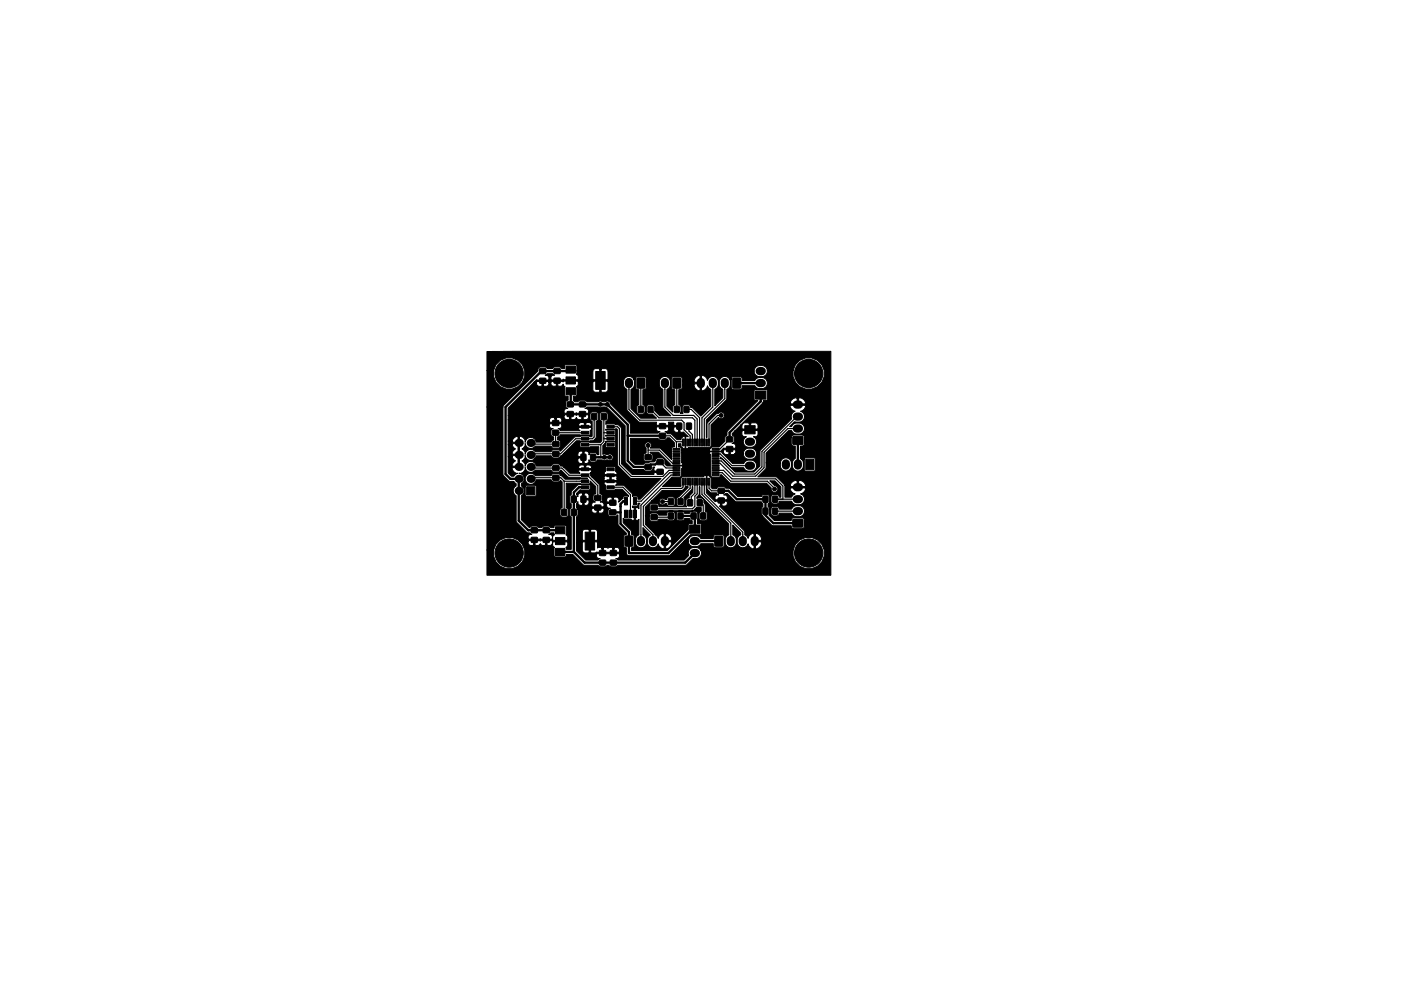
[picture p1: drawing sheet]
<svg xmlns="http://www.w3.org/2000/svg" width="297mm" height="210mm" viewBox="0 0 297 210" stroke-linecap="round" stroke-linejoin="round" font-family="sans-serif">
<g fill="#000" stroke="#000" stroke-width=".21">
<path d="M114.4 78.2h1.3v1l-1.2 .1zM117.5 78.2h1.2l.1 1h-1.3zM120 77.7h2v1.5h-2zM114.4 80.3h1.3v1h-1.2zM117.2 91.3h1.2v1h-1.2zM117.2 89.2h1.2v1l-1.2 .1zM117.2 98.8h1.3v1h-1.3zM117.2 95.8h1.3v1h-1.3zM117.2 93.7h1.3v1h-1.3zM117.5 80.3l1.2-.1 .1 1-1.3 .1zM120 80h2v1.5h-2zM120 82.3h2v1.5h-2z"/>
<path d="M120.3 87.3h1.2v1l-1.2 .1zM120.3 85.3h1.2v1h-1.2zM122.9 85.3h1.2v1h-1.2zM122.9 87.3h1.2v1l-1.2 .1zM123.2 96.4h1v1.3l-1-.1zM123.3 99.3h1.5v.6h-1.5zM123.3 94.1h1.5v.6h-1.5zM123.3 92.8h1.5v.6h-1.5zM123.3 91.5h1.5v.6h-1.5zM123.3 90.2h1.5v.6h-1.5zM125.2 96.4h1.1l-.1 1.3-1-.1zM126.3 78.8h2v3.8h-2z"/>
<path d="M125.5 87.8h1v1.2h-1zM127.5 87.8h1v1.2h-1zM128.7 99.3h1.5v.6h-1.5zM128.7 90.2h1.5v.6h-1.5zM128.7 91.5h1.5v.6h-1.5zM128.7 92.8h1.5v.6h-1.5zM128.7 94.1h1.5v.6h-1.5zM135.4 86.2l1 .1v1.2h-1zM135.1 80.2l1.6 .1v2h-1.6zM136.8 98.6l1.2-.1 .1 1-1.3 .1zM136.8 96.5h1.2l.1 1h-1.3zM137.4 86.2l1 .1v1.2h-1z"/>
<path d="M139.3 97.5h1.3v1l-1.3 .1zM139.3 99.6h1.3v1h-1.3zM139.8 89.9h1.3v1h-1.2zM139.8 92l1.3-.1v1l-1.2 .1zM143 86.2l1 .1v1.2h-1zM142.7 95.2l1.4-.1v.3h-1.4zM142.7 95.7l1.4-.1v.3h-1.4zM142.7 96.2l1.4-.1v.3h-1.4zM142.7 96.7l1.4-.1v.3h-1.4zM142.7 97.2l1.4-.1v.3h-1.4zM142.7 97.7l1.4-.1v.3h-1.4zM142.7 98.2l1.4-.1v.3h-1.4z"/>
<path d="M142.7 98.7l1.4-.1v.3h-1.4zM142.7 99.2l1.4-.1v.3h-1.4zM142.7 99.7l1.4-.1v.3h-1.4zM142.7 80.2l1.6 .1v2h-1.6zM143.5 89.8h1v1.3l-1-.1zM144.7 93.2h.3l-.1 1.4h-.2zM145.2 93.2h.3l-.1 1.4h-.2zM145 86.2l1.1 .1-.1 1.2h-1zM145.7 93.2h.3l-.1 1.4h-.2zM146.2 93.2h.3l-.1 1.4h-.2zM145.6 89.8h1v1.3l-1.1-.1zM146.7 93.2h.3l-.1 1.4h-.2z"/>
<path d="M147.2 93.2h.3l-.1 1.4h-.2zM147.7 93.2h.3l-.1 1.4h-.2zM148.2 93.2h.3l-.1 1.4h-.2zM148.7 93.2h.3l-.1 1.4h-.2zM149.2 93.2h.3l-.1 1.4h-.2zM149.7 93.2h.3l-.1 1.4h-.2zM150.2 93.2h.3l-.1 1.4h-.2zM151 99.7l1.4-.1 .1 .3h-1.4zM151 99.2l1.4-.1 .1 .3h-1.4zM151 98.7l1.4-.1 .1 .3h-1.4zM151 98.2l1.4-.1 .1 .3h-1.4zM151 97.7l1.4-.1 .1 .3h-1.4z"/>
<path d="M151 97.2l1.4-.1 .1 .3h-1.4zM151 96.7l1.4-.1 .1 .3h-1.4zM151 96.2l1.4-.1 .1 .3h-1.4zM151 95.7l1.4-.1 .1 .3h-1.4zM151 95.2l1.4-.1 .1 .3h-1.4zM154.1 94.8l1.2-.1v1l-1.2 .1zM154.1 92.7h1.2v1h-1.2zM155.4 80.2l1.6 .1v2h-1.6zM157.9 90.3h2.2v1.8h-2.2zM160.2 82.9h2.2v1.8h-2.2zM168.1 92.7h2.1v1.5l-2 .1zM170.8 97.4h1.8v2.2h-1.8z"/>
<path d="M111.7 103.3h1.7v1.7h-1.7zM112.7 114h1.2v1l-1.2 .1zM112.7 112h1.2v1h-1.2zM115.2 114h1.2l.1 1-1.3 .1zM115.2 112h1.2l.1 1h-1.3zM117.8 111.8h2v1.5h-2zM117.8 116.4h2v1.5h-2zM117.8 114.1h2v1.5h-2zM117.2 100.9l1.3-.1v1l-1.3 .1zM119.1 108.1h1v1.2h-1zM121.1 105.3h1.1l-.1 1.3-1-.1zM121.2 108.1h1l-.1 1.2h-1z"/>
<path d="M123.2 105.3h1v1.3l-1-.1zM124.1 112.9h2v3.8h-2zM123.3 100.5h1.5v.6h-1.5zM123.3 101.8h1.5v.6h-1.5zM123.3 103.1h1.5v.6h-1.5zM126.1 105.1h1.3v1l-1.3 .1zM126.1 107.2h1.3v1h-1.3zM127.1 116.8h1.3v1h-1.2zM127.1 118.9h1.3v1h-1.2zM128.7 103.1h1.5v.6h-1.5zM128.7 101.8h1.5v.6h-1.5zM128.7 100.5h1.5v.6h-1.5z"/>
<path d="M129.3 106.2l1.2-.1 .1 1-1.3 .1zM129.3 108.2h1.2l.1 1h-1.3zM129.4 118.9h1.3v1h-1.3zM129.4 116.8h1.3v1h-1.3zM132.4 108.3h.6v1.5h-.6zM132.4 105.6h.6v1.5h-.6zM132.6 113.8h1.6l-.1 2h-1.6zM133.3 108.3h.7v1.5h-.7zM134.3 108.3h.6v1.5h-.6zM134.3 105.6h.6v1.5h-.6zM138.1 107.2h1.2v1h-1.2zM138.1 109.2h1.2v1h-1.2z"/>
<path d="M141.7 108.8l1 .1v1.2h-1zM141.7 105.8h1.1l-.1 1.3-1-.1zM142.7 100.2l1.4-.1v.3h-1.4zM142.7 100.7l1.4-.1v.3h-1.4zM143.8 108.8l1 .1v1.2h-1zM143.8 105.8h1v1.3l-1-.1zM144.7 101.5h.3l-.1 1.4h-.2zM145.2 101.5h.3l-.1 1.4h-.2zM145.7 101.5h.3l-.1 1.4h-.2zM146.2 111.4h2.2v1.7h-2.2zM146.2 101.5h.3l-.1 1.4h-.2zM145.8 106l1 .1v1.2h-1z"/>
<path d="M146.7 101.5h.3l-.1 1.4h-.2zM147.2 101.5h.3l-.1 1.4h-.2zM146.6 108.8l1 .1-.1 1.2h-1zM147.7 101.5h.3l-.1 1.4h-.2zM148.2 101.5h.3l-.1 1.4h-.2zM147.9 106l1 .1-.1 1.2h-1zM148.7 101.5h.3l-.1 1.4h-.2zM149.2 101.5h.3l-.1 1.4h-.2zM148.6 108.8l1 .1v1.2h-1zM149.7 101.5h.3l-.1 1.4h-.2zM150.2 101.5h.3l-.1 1.4h-.2zM151 100.7l1.4-.1 .1 .3h-1.4z"/>
<path d="M151 100.2l1.4-.1 .1 .3h-1.4zM151.6 113.8h1.6v2h-1.6zM152.3 103.6h1.2l.1 1-1.3 .1zM152.3 105.7h1.2l.1 1h-1.3zM161.8 107.8h1v1.3h-1zM161.8 105.3h1v1.3l-1-.1zM163.8 107.8h1.1l-.1 1.3h-1zM163.8 105.3h1.1l-.1 1.3-1-.1zM168.1 110.2h2.1v1.6h-2zM103.2 74.6l73-.1v47.5h-73v-5.3h1.5a3.3 3.3 0 0 0 4.3 3.8 3.3 3.3 0 0 0 1.1-5.6h1.9v.3l.2 .4 .8 .1 .1-.1v-.9h.3v.9l.2 .1h.5l.5-.4 .4 .4h.5l.2-.1v-.9h.3v.9l.1 .1 .8-.1 .3-.5v.6l.4 .4-.1 1.8 .2 .2 2.1 .1 .3-.2v-.3h1.4l2.2 2.2h3.1l.3 .3a1.81 1.81 0 0 0 1.5-.1l.1-.2h.4l.3 .3a1.81 1.81 0 0 0 1.5-.1l.1-.2h14.3l.4-.1 1.2-1.3a1.32 1.32 0 0 0 1.4-.3 1.32 1.32 0 0 0 .2-1.5h19.7v1.3a3.4 3.4 0 0 0 5.1 2.1 3.4 3.4 0 0 0 0-5.6 3.4 3.4 0 0 0-5.1 2.2h-19.7l-.1-.2a1.4 1.4 0 0 0-1.7-.3 1.4 1.4 0 0 0-.7 1.7l-.9 .9h-14.1l-.4-.3h.3a.68 .68 0 0 0 .5-.9l-.2-.1h-4.6l-.1 .5a.64 .64 0 0 0 .7 .5l-.4 .3h-2.6l-2-1.9v-1.8h1.3v1.7l.4 .5h.9l.1-.1v-2.2h.3v2.2l.2 .1h.8l.3-.2 1.1 .1v-.9h.3v.9h2v-.9h.3v.9h1l.2-.2-.1-.6-.4-.3h-.5l-.2 .2-.5-.2h-.5l-.3 .2-.3-.2h-.5l-.2 .2-1-.2-.2 .2v-1.2l-.2-.1-4.3 .1v-2.3h1.3v1.7l.1 .1h1.3v-2.2h.3v2.2h1.3l.2-.1v-1.7l-.5-.5h-.8l-.2 .1-1.3-.1-.4 .5h-1.3v-3.1l.3-.5v-1.2h2.9v.4l.3 .4 .7 .1 .2-.2v-.9h.3v.9l.2 .2h.5a.68 .68 0 0 0 .5-.9l-.2-.2-5.4 .2-.3-.2v-.9l.3-.5a.67 .67 0 0 0 .9 .8l.1-.1v-1h.4v1l.1 .1 .6-.1 .3-.4v-.5l-.2-.1h-1.2v-1.3h.4v1h.8l.2-.2v-.5a.68 .68 0 0 0-.9-.5l-.1 .2-.9-.2a.64 .64 0 0 0-.5 .8l-.3-.7 .8-.8h2v-1h-2.4l-1.3 1.2-.2 .8-.2 .2a1.81 1.81 0 0 0-.1 1.5l.3 .3v.9l-.3 .2a1.81 1.81 0 0 0 .1 1.5l.2 .2v6.9h-1l-.1-.5 .4-.4v-.6l-.2-.1h-2.9l-.2 .1-.1-.4h-2.3l-.1 .1-.2-.1h-2.3l-.1 .2h-1.9l-.3-.4a3.4 3.4 0 0 0-5.1 2.2h-1.5v-30.3h3.4v14.2l.2 .4 1 1 .4 .2 .7-.1 .5 .5v.5a1.15 1.15 0 0 0-.6 1 1.15 1.15 0 0 0 .6 1.1l.1 5.5 2.1 2.2 .7 .1 .5 .4a.67 .67 0 0 0-.8 .8l.1 .2h2.3l.2-.1 .1 .1h2.3l.1-.2a.68 .68 0 0 0-.8-.8l.5-.4h.7l.1 .5-.4 .4v.6l.1 .1h2.9l.2-.1v-.6l-.4-.4v-2l-2.2-.1-.3 .2v.3h-.7l-.3-.2a1.81 1.81 0 0 0-1.5 .1l-.1 .1h-.7l-.3-.2a1.81 1.81 0 0 0-1.5 .1l-.2 .1-1.7-1.6v-5.1a1.16 1.16 0 0 0 .3-1.9h.6v1.7l.1 .3h1.9l.3-.2-.1-2-1.9-.1-.3 .3h-.6l-.3-.2v-.5a1.22 1.22 0 0 0 .6-1.2 1.22 1.22 0 0 0-1-1 .98 .98 0 0 0 1.2-1.2 1.21 1.21 0 0 0 .9 1 1.21 1.21 0 0 0 1.3-.5h3.4l.3 .4a1.81 1.81 0 0 0 1.5-.1l.2-.3 1.6 1.5 2.5 .1 .3 .1 1.3 .1h-1.3l-.3 .2h-3.2l-1.3-1.2a1.81 1.81 0 0 0-1.5 .1l-.1 .3h-3.4l-.1-.1a1.18 1.18 0 0 0-1.9 .1 1.18 1.18 0 0 0 .6 1.8 1.18 1.18 0 0 0 1.6-.9h3.2l.3 .4a1.81 1.81 0 0 0 1.5-.1l.1-.2 .4 .4v5.4l-.3 .2a1.81 1.81 0 0 0-.1 1.5l.3 .3h.8a.56 .56 0 0 0 .6-.5v-1.2l-.5-.3v-5.2h3l.3 .2h1.5l.3-.2v-.5l1.2 1.2v1.6l-.4 .1-.2 .4 .1 .9 .4 .3a.67 .67 0 0 0-.8 .9l.2 .1h2.3l.2-.5a.64 .64 0 0 0-.8-.5l.3-.1 .2-.4h.8l.2 .5h1v-.9l-.2-.1h-.5l-.5 .5h-.8l-.1-.9-.5-.3-.1-1.9-1.7-1.8h2.7v.7l.1 .2h1.1v-1h.3v1h1.1l.1-.2v-.7l-.1-.1-5.3 .1-.3-.3v-.4h3l.1 .3h2.5l.1-.3-.3-.4-.1-1h-1.8l-.2 .3v.7l-.3 .4h-3l.3-.4-.1-.3h-2.5l-.1 .3 .3 .4h-2.2l-1.2-1.3h3.1l.1 .3h1.1v-.6h.3v.6h1.1l.1-.3-.5-.4h-.5l-.2 .1-1-.1-.5 .4h-3.1l-.3-.2h-.5l-.3-.4a1.81 1.81 0 0 0-1.5 .1l-.1 .3h-3.2l-.1-.3a1.23 1.23 0 0 0-1.3-.7 1.23 1.23 0 0 0-1 1l.1-.2-.1-.4-.6-.5 .6-.6 .1-.3-.1-.2a1.23 1.23 0 0 0 2.1 .6h9.1v.5a.68 .68 0 0 0 .9 .5l.1-.1v-1h-.8l-.2 .1h-9.1l.3-.6h3.2l.1 .3a1.81 1.81 0 0 0 1.5 .1l1-.9h3v.5l.2 .2h.8v-1l-.1-.2-.6 .1-.3 .4h-3l2.7-2.7h.8l.3 .2h1.5l1.1-.3 .5-.7v-3.3l.3-.2a1.81 1.81 0 0 0 .1-1.5l-.3-.3h-.9a.56 .56 0 0 0-.5 .5v1.1l.4 .4v3.1l-.4 .2-.3-.2h-1.5l-.3 .2h-1.1l-3.1 3-.3-.3a1.81 1.81 0 0 0-1.5 .2l-.1 .3h-3.4l-.1-.2a1.24 1.24 0 0 0-2.1 .7l.1-.3-.1-.3-.6-.6 .6-.5 .1-.3-.1-.3a1.21 1.21 0 0 0 .9 1 1.21 1.21 0 0 0 1.3-.4h3.4l.3 .4a1.81 1.81 0 0 0 1.5-.2l.2-.3-.1-.9-.3-.3-.3-.1v-.6l.4-.2 .2-.3h4.2l.3 .2h1.6l.2-.3v-.7l.3-.6-.1-.1h-2.5l-.1 .3 .3 .4h-4.2l-.2-.3-.3-.2h.3a.65 .65 0 0 0 .5-.8h3.6l.1 .3h1.1v-.6h.3v.6h1.1l.1-.2-.1-.3-.4-.3h-.5l-.2 .2-1-.2-.5 .5h-3.6l-.1-.2h-2.4l-.1 .2a.68 .68 0 0 0 .8 .8l-.5 .4v.8l.2 .4 .4 .2v.7l-.4 .1-.1 .3h-3.2a1.21 1.21 0 0 0-1.2-1 1.21 1.21 0 0 0-1.2 1 1.04 1.04 0 0 0-.9-1.2l-.3 .1 .1 6.5h-1.5l-.1 .2a1.11 1.11 0 0 0 1.2 1l-.7 .4-.2 .2h-.5l-.7-.6v-3.5h.9l.1 .3 .6 .6-.6 .5-.1 .4 .1 .2h1.1v-2.2h-1.1l-.1 .2h-.9v-2.5h.9l.1 .3 .6 .5-.6 .6-.1 .3 .1 .3h1.1v-2.3h-1.1l-.1 .3h-.9v-.8h.9l.1 .2h1.1v-1.1l-.2-.1-.5 .2-.5 .8h-.9v-4.5h8.8l.1 .5h1.1v-.9h.3v.9h1l.1-.2a.68 .68 0 0 0-.5-.8h-.5l-.1 .1-1-.1-.5 .5h-8.8v-.9h11.9v.3l.3 .4 .7 .1 .2-.1v-.9h.3v.9l.1 .1 .7-.1 .3-.3 .3 .3 .7 .1 .1-.1v-.9h.3v.9l.2 .1h.5l.4-.2 .1-.6-.1-.2h-2.4l-.1 .1-.1-.1h-2.4l-.1 .2h-11.9v-1.6l5.5-5.5h.6v.4l.2 .4 .8 .1 .1-.2v-.9h.3v.9l.2 .2h.5a.66 .66 0 0 0 .5-.9h.4l.1 .6 .4 .2h.5l.2-.1v-.9h.3v.9l.1 .1h.8l.2-.4 .1 .3 .3 .2-.1 1.9 .2 .1 .6 .1v.8a.56 .56 0 0 0-.6 .6v.8l.5 .4h-.3a.68 .68 0 0 0-.5 .8l.1 .2h2.4l.1-.1 .1 .1h2.4l.1-.2a.68 .68 0 0 0-.8-.8l.5-.4h2.4l.3 .2 1.1-.2 .4 .2 3.8 3.8 .1 7.7 1.6 1.6h2.3l.1 .2a1.81 1.81 0 0 0 1.5 .1 .68 .68 0 0 0 .3-.8h.4l-.2 .3 .2 .5h1.3v.3h-1.3l-.2 .5h-4.6l-2.3-2.3v-7.6l-.6-.7h-.6l-.2-.1h-1.8v-.6l.4-.4a1.81 1.81 0 0 0-.2-1.5l-1-.1-.5 .3a1.81 1.81 0 0 0 .1 1.5l.3 .2v4.1l-.4 .4-3.9-.2-.3 .2v.8l.2 .2 3.8-.1v1.7h-.4l-.1-.3-.4-.2-.9 .1-.3 .4v-.3a.68 .68 0 0 0-.9-.5l-.1 .2v2.3l.5 .1a.64 .64 0 0 0 .5-.8l.1 .4 .4 .1h.9l.3-.4h1.1l.3 .1 .8-.1a.71 .71 0 0 0 1-.1 .71 .71 0 0 0 0-1 .71 .71 0 0 0-1 0l-.5-.2-.5 .1v-1.9l.6-.4v.7l.2 .1h1.7l.2-.2v-.8l-.2-.1-1.6-.1-.4 .4 .2-.5 1.8 .1 .2-.2v-.7l-.3-.3-1.7 .1v-.3l1.8 .1 .2-.2v-.7l-.3-.3-1.7 .1v-.2l1.7 .1 .6-.2 .1 .1v7.4l.1 .4 2.7 2.6h6.5l-4.4 4.4h-.5l-.1-.5-.1-.1h-1l-.1-.6-1.8-1.7-1.7-.1 .3-.4-.1-.2h-2.5l-.1 .2 .3 .4v.8l.2 .3 3.3-.2 1.3 1.3v.2h-.9l-.2 .5-1 .7 .1-.1a.68 .68 0 0 0-.5-.9h-.5l-.1 .1v1.2h-1.3l-.2 .6a.64 .64 0 0 0 .8 .4l-.3 .2-.2 .4 .1 .8 .3 .3a1.81 1.81 0 0 0 1.5-.1l.2-.1 .1 2 1.7 1.8v.3h-.3l-.3 .3v2a.56 .56 0 0 0 .6 .5v1.4l.5 .3h8.4l.4-.2 2.9-2.9h.9a1.48 1.48 0 0 0 1.2 1.2 1.48 1.48 0 0 0 1.5-.6h2.6v.3a.56 .56 0 0 0 .6 .5h1.2l.4-.2 .2-.3v-1.7a.56 .56 0 0 0-.6-.6h-1.4a.68 .68 0 0 0-.4 .9h-2.6l-.2-.3a1.52 1.52 0 0 0-2.5 .8h-.9l1.4-1.4 2.2-.1 .1-2-.2-.2h-.6v-2.1l-.3-.5h-.9l-.4 .1-.1 .3h-1.1l-.3-.4h-.8a.56 .56 0 0 0-.6 .5v1.1l.3 .3 .9 .1 .4-.2 .1-.3h1.1l.1 .3 .5 .2v.6l-.8 .1-.1 1.2-4.4 4.4h-7.6v-.6h.3l.3-.3v-1.9a.56 .56 0 0 0-.6-.6l-.2-.9-1.6-1.6v-.9l.3 .1h1.4l.5 .3 .2-.1v-2.5l-.4-.1v-.4l1 .1 .1-.2 .1-.4h.4l-.2 .2v.9l-.4-.2-.3 .1v2.5l.3 .1 .4-.2v3.3a1.48 1.48 0 0 0-.8 1.5 1.48 1.48 0 0 0 1.2 1.2 1.48 1.48 0 0 0 1.2-1.2 1.48 1.48 0 0 0-.8-1.5v-1.6l1.6 1.6a1.48 1.48 0 0 0-.7 1.6 1.48 1.48 0 0 0 1.2 1.1 1.14 1.14 0 0 0 1.2-.8 1.08 1.08 0 0 0 1.2 .9v-1.3h.3v1.3l.3 .2a1.46 1.46 0 0 0 1-1.3l-.1-.2h-1.5v-1.7h.3v1.3h1.2a1.14 1.14 0 0 0-.3-1.1 1.14 1.14 0 0 0-1.2-.2l-.2-.2-.6 .3-.4 .8-.3-.5-.4-.2-.2-.4-1.9-1.9v-1.8h.9v.7a.56 .56 0 0 0 .5 .5h1.1l.4-.4h1.7l.3 .2 .9 .1a.56 .56 0 0 0 .5-.6v-.9l-.2-.4-1-.1a.62 .62 0 0 0-.5 .8h-1.7l-.4-.4a1.81 1.81 0 0 0-1.5 .1l-.1 .4h-.9v-1.8l1.4-1.3h1.6a.71 .71 0 0 0 .4 .8 .71 .71 0 0 0 .8-.3l.4 .1a.56 .56 0 0 0 .5 .5h.9l.3-.3a1.81 1.81 0 0 0-.1-1.5l-1.1-.2-.4 .2-.1 .4-.5-.2a.71 .71 0 0 0-1.1 .5h-1.6l2.2-2.2h4.1l.6-.5a.38 .38 0 0 1 .2-.4 .38 .38 0 0 1 .4 0h.2v.2l-2.4 2.4a1.81 1.81 0 0 0 .1 1.5l1 .1 .5-.3a1.81 1.81 0 0 0-.1-1.5l1.6-1.7 .1-.7h.2v1.3l-.6 .6-.2 .6h-.1a.56 .56 0 0 0-.6 .5v.9l.2 .4h-5.9v-.1a.56 .56 0 0 0-.6-.6h-.9l-.4 .2-.1 1a.56 .56 0 0 0 .5 .6h.9l.4-.2h7.3l.3-.1 .6-.7 1 .1v.8l-.3 .1a1.81 1.81 0 0 0-.1 1.5l.3 .3 .8 .1a.56 .56 0 0 0 .6-.6l-.1-1.1-.4-.3v-1.3l-.3-.5v-.5a.56 .56 0 0 0-.5-.5l-1 .1v-.3l.5-.6v-1.7h.2v1.7l.1 .3 6 6v2.3a1.48 1.48 0 0 0-.7 1.5 1.48 1.48 0 0 0 1.1 1.2 1.48 1.48 0 0 0 1.2-1.2 1.48 1.48 0 0 0-.7-1.5v-2.1l1.7 1.7v.4a1.48 1.48 0 0 0-.8 1.5 1.48 1.48 0 0 0 1.2 1.2 1.14 1.14 0 0 0 1.1-.8 1.08 1.08 0 0 0 1.3 .9v-1.3h.3v1.3l.2 .2a1.46 1.46 0 0 0 1.1-1.3l-.2-.2h-1.5l.1-1.7h.3v1.3h1.1a1.14 1.14 0 0 0-.3-1.1 1.14 1.14 0 0 0-1.1-.2l-.3-.2-.5 .3-.5 .8-.3-.5-.4-.2-.1-.9-5.2-5.2 .2-.2v-.9h.3v.9l.1 .2 .8-.1 .2-.4v-.4l-.1-.2h-2.3l-.2 .2-1.9-1.9 .1-3.1 .2 2.4 .7 .6 1.2 .1 .2 .3 .3 .1a.67 .67 0 0 0-.8 .9l.2 .1h2.3l.1-.5a.64 .64 0 0 0-.8-.5l.5-.3h.3l1.6 1.6 .4 .2h5.2l.3 .4v.6l-.1 .1a1.81 1.81 0 0 0-.2 1.5l2.3 2.4 4.1 .1a.56 .56 0 0 0 .5 .6h1.7l.4-.2 .2-.4v-1.2a.56 .56 0 0 0-.6-.6l-1.9 .1-.3 .3v.2h-3.6l-1.2-1.1 .2-1.3h.3v.9l.1 .4 1.1 .2a.56 .56 0 0 0 .5-.6h2.6a1.48 1.48 0 0 0 1.6 .8 1.48 1.48 0 0 0 1.2-1.2 1.48 1.48 0 0 0-1.2-1.2 1.48 1.48 0 0 0-1.6 .7h-2.6a.56 .56 0 0 0-.5-.6l-.9 .1-.3 .5h-.3l-.4-.5v-.6l.3-.3a1.81 1.81 0 0 0-.1-1.5l-1-.2-.4 .2-.2 .3h-5l-1.6-1.7-.9-.1-.1-.2a1.81 1.81 0 0 0-1.6-.1l-.3 .4h-.8l-.4-.3 .1-2-.7-.5-.3 .6-.1-.5-.1-.1h-.3a.52 .52 0 0 1-.7 .3h-4l-.2 .3-.1 1.7h-3.8l2-2h1.6a.99 .99 0 0 0 .3-1.1v-.1a.52 .52 0 0 1 .3-.7l.1-.3-.2-.1h-3.2a1.19 1.19 0 0 1-.5-1.4l-.3-.3a1.81 1.81 0 0 0-1.5 .1l-.4 .7-1.9 .2-.3 .3h-1.9l-1-.9v-4.6h5.9l.1 .2a1.81 1.81 0 0 0 1.5 .1l.3-.4h.5l1.1 1v.9a.63 .63 0 0 0-.6 .9v1.8l-2.5-2.4h-2.1a.71 .71 0 0 0 .2-1.1 .71 .71 0 0 0-1.1 0 .71 .71 0 0 0 .1 1v1.1l-.5 .4-.1 .8a.56 .56 0 0 0 .6 .6h.9l.4-.2 .1-1a.56 .56 0 0 0-.6-.6v-.2h1.8l2.5 2.5 .1 .3h1.9h.5l.2-.1-.4-.6v-2h6l.3 .5v4a.53 .53 0 0 0 .4 .7h1.4l.3-.5h.1l1.7 1.7 .3 .1h7.6l1 1.1a.71 .71 0 0 0 .6 .9 .71 .71 0 0 0 .8-.7 .71 .71 0 0 0-.7-.7l-1-1.1h1.1l1.3 1.3v2.2h-.4a.56 .56 0 0 0-.5-.6h-.9l-.3 .3a1.81 1.81 0 0 0 .1 1.6l1.1 .1 .4-.1 .1-.5h2.6a1.48 1.48 0 0 0 1.6 .8 1.48 1.48 0 0 0 1.2-1.2 1.14 1.14 0 0 0-.9-1.1 1.08 1.08 0 0 0 1-1.3h-3.1l-.1 .3a1.39 1.39 0 0 0 1.1 1l-.5 .3-.3 .4h-1.4v-2.5h1.1l.1 .2h1.4v-1.2h.3v1.2h1.4l.1-.2a1.33 1.33 0 0 0-1.8-1 1.16 1.16 0 0 0-1.5 1h-1.1l-1.8-1.8h-3.9l1.7-1.8v-1.2h3.1v.7a1.17 1.17 0 0 0 1.1 1.1 1.17 1.17 0 0 0 1.2-1.1 1.23 1.23 0 0 0-.8-1.7 1.23 1.23 0 0 0-1.5 1h-3.1v-2.1l3.3-3.3h2.1v1.5a.68 .68 0 0 0 .8 .3v2.7l-.3 .2a1.37 1.37 0 0 0-.2 1.8 1.37 1.37 0 0 0 1.9 .3 1.73 1.73 0 0 0 0-2.2h.5l.1 2.5h2.2l.1-2.6-.3-.2h-1.8l-.3 .3h-.5l-.3-.1v-2.7a.65 .65 0 0 0 .9-.5v-1.3l-.2-.3-.4-.2h-1.7a.56 .56 0 0 0-.5 .5h-2.1l1.5-1.4h.6a1.48 1.48 0 0 0 1.6 .7 1.48 1.48 0 0 0 1.2-1.2 1.48 1.48 0 0 0-1.2-1.2 1.48 1.48 0 0 0-1.6 .8h-.4l1.1-1a1.34 1.34 0 0 0 1.6-.3 1.34 1.34 0 0 0 .1-1.7l-.5-.2a1.08 1.08 0 0 0 1-1.3h-3.1l-.1 .2a1.39 1.39 0 0 0 1.1 1.1 1.16 1.16 0 0 0-.8 1.6l-6.6 6.6-.1 .3v3.1l-1.3 1.3h-3.9l-2.7-2.7-.4-.1v-.4l2.2 2.2 2.7 .1a1.48 1.48 0 0 0 1.5 .7 1.48 1.48 0 0 0 1.2-1.2 1.48 1.48 0 0 0-1.2-1.2 1.48 1.48 0 0 0-1.5 .8h-2.3l-2.5-2.5h-2.4l-.1 .1h-6v-.5h6l.1 .2h.6h1.8l.5-.1v.4l.2 .4h.8l.1-.1v-.9h.3v.9l.2 .1h.5l.3-.1h1.8l.1 .4a1.48 1.48 0 0 0 1.5 .8 1.48 1.48 0 0 0 1.2-1.2 1.44 1.44 0 0 0-1.4-1.3 1.44 1.44 0 0 0-1.4 1.3h-1.8l.2-.3-.2-.6h-2.3l-.4 .2 .4-.6 2.3 .1 .2-.5a.64 .64 0 0 0-.8-.5l.3-.2 .2-.4-.1-.8-.4-.3v-.4l.5-.5h1.6l.1 .9 .4 .3h.5l-.4 .2a1.26 1.26 0 0 0-.1 1.6 1.26 1.26 0 0 0 1.5 .4 1.17 1.17 0 0 0 1.1-1 1.17 1.17 0 0 0-.6-1.2h.4l.4-.3 .1-.9-.1-.2-4.9 .2 1.3-1.3h.3v.7l.1 .1h1.5v-1.1h.3v1.1h1.4l.1-.1-.1-.9-.4-.3h-.9l-.1 .2-1.4-.2-.5 .5h-.3l4.8-4.7h5.7l.1 .2h1.4v-1.2h.3v1.2h1.4l.1-.3a1.33 1.33 0 0 0-1.8-.9 1.16 1.16 0 0 0-1.5 1h-5.7v-.5h.7l.2-.2v-2l-.3-.2-2.3 .1-.2 .2v1.9l.2 .2h.6l-6.4 6.4-.2 1-.4 .3v.9l-1.2 1.2-1.6 .1-.5 .6h-6l-.1-.6-.5-.1v-.7h.6l.1 .7 .6 .4 .1-.1v-2.4l-.1-.2-.3 .1-.3 .3-.1 .4h-.8l-1.3-1.2-.9-.1-.1-.3-.3-.1a.67 .67 0 0 0 .8-.9h1v.5a.68 .68 0 0 0 .9 .5l.2-.1v-1l-2.1 .1-.2-.1h-2.3l-.1 .5a.64 .64 0 0 0 .7 .5l-.4 .3h-5.9v-2l-4.1-4.2-.1-.3a.7 .7 0 0 0-1.1-.2l-.9-.1-.5 .1h-2.4l-.2-.1a1.81 1.81 0 0 0-1.5-.1l-.3 .2h-.6l-.3-.2v-.9l.5-.1 .2-.1-.1-1.9 .4-.4v-.6h3.1l.1 2 .4 .2h.8l.2-.1v-2.2h.3v2.2l.1 .1h.8l.5-.5-.1-1.8h3.4a1.48 1.48 0 0 0 .7 1.8v4.3l2.4 2.5 .3 .1h3.6v.5l.1 .2h2.3l.2-.2-.1-.5h1.1v.5l.2 .2h1.2v1.3l.1 .1 .6-.1 1 1-.3-.1-.2 .2v2.4l.2 .1 .5-.3h3.9a.53 .53 0 0 0 .8-.4l-.1-4.4 1.6-1.5a.71 .71 0 0 0 1.1 .1 .71 .71 0 0 0 0-1.1 .71 .71 0 0 0-1.1 .1l-.5 .1-1.9 2v3h-.2v-3.7l4.3-4.2 .1-.3v-2a1.47 1.47 0 0 0 .6-2.2h.3v1.7a.56 .56 0 0 0 .6 .6l1.4-.1a.68 .68 0 0 0 .4-.8h2.6l.2 .3a1.37 1.37 0 0 0 1.9 .2 1.37 1.37 0 0 0 .3-1.9 1.62 1.62 0 0 0-2.4 .3h-2.6v-.3a.56 .56 0 0 0-.6-.5h-1.4l-.4 .5h-.3a1.24 1.24 0 0 0-1.7-.4 1.24 1.24 0 0 0-.5 1.6 1.34 1.34 0 0 0 .7 1.1v1.7l-1.6 1.7v-3.5a1.48 1.48 0 0 0 .7-1.5 1.48 1.48 0 0 0-1.2-1.2 1.14 1.14 0 0 0-1.1 .8 1.08 1.08 0 0 0-1.3-1v3.1l.3 .1a1.39 1.39 0 0 0 1-1l.3 .4 .4 .3v3.6l-2.1 2.1-1.7-1.7-.5-.2a.56 .56 0 0 0-.5-.5h-.9l-.3 .3a1.81 1.81 0 0 0 .1 1.5h-.6l.1-.2a1.81 1.81 0 0 0-.1-1.5l-.3-.1v-3.2h.2a.56 .56 0 0 0 .6-.6v-.4h2.4a1.15 1.15 0 0 0 1.3 1.1v-1.4h-1.1l-.2 .3h-2.4v-.8h2.4l.2 .2h1.1v-1.4l-.2-.1a1.46 1.46 0 0 0-1.1 1.3h-2.4v-.5a.56 .56 0 0 0-.6-.5h-1.2l-.4 .1-.2 .4v1.7a.59 .59 0 0 0 .8 .6v3.2l-.4 .3-.1 1.2-1.2-1.2v-3.6a1.48 1.48 0 0 0 .8-1.5 1.48 1.48 0 0 0-1.2-1.2 1.48 1.48 0 0 0-1.2 1.2 1.48 1.48 0 0 0 .7 1.5l.1 3.9 1.6 1.7h-2.3l-1.1-1.1v-.7a.56 .56 0 0 0-.6-.5h-.8l-.3 .3a1.81 1.81 0 0 0 .1 1.5l.4 .2h.7l.9 .8h-3.4l-2-2v-4.1a1.47 1.47 0 0 0 .5-2.2h.4v1.7a.59 .59 0 0 0 .7 .6v3.2l-.4 .3a1.81 1.81 0 0 0 .2 1.5l1 .2 .5-.4a1.81 1.81 0 0 0-.1-1.5l-.3-.1v-3.2h.2a.56 .56 0 0 0 .6-.6v-1.7l-.2-.4-.4-.1h-1.2a.56 .56 0 0 0-.6 .5h-.4l-.1-.2a1.18 1.18 0 0 0-1.2-.3 1.18 1.18 0 0 0-.8 1h-6.4l-.1 .1h-3.1l-.1-.1h-3l-.1 .2-.1-.2h-2.3l-.2 .2-.6-.2h-2.3l-.1 .2h-.6l.6-.6 2.4 .1 .2-.5a.64 .64 0 0 0-.8-.5l.4-.3h1.2l.4 .3h-.3a.68 .68 0 0 0-.5 .9l.2 .1h2.3l.1-.2 .1 .2h3l.1-.2v-.6l-.4-.4 .1-.7h3.4v1.7l.1 .2h1.4v-2.2h.3v2.2h1.3l.1-.2v-1.7h31a1.42 1.42 0 0 0 1.4 1.3 1.42 1.42 0 0 0 1.4-1.4h5.5v1.3a3.4 3.4 0 0 0 5.1 2.1 3.4 3.4 0 0 0 0-5.6 3.4 3.4 0 0 0-5.1 2.2h-5.5l-.1-.3a1.48 1.48 0 0 0-1.5-.8 1.48 1.48 0 0 0-1.2 1.2h-31l-.1-.2-.4-.3h-.8l-.1 .2-1.3-.2-.5 .5h-3.4v-1l-.2-.3h-2.2l-.2 .1v.7h-.6l-.3-.3a1.81 1.81 0 0 0-1.5 .1l-.2 .2h-1.1l-.1-.2a1.81 1.81 0 0 0-1.5-.1 .68 .68 0 0 0-.3 .8l-7.3 7.3-.2 .4h-3.4v-7.8h1.5a3.4 3.4 0 0 0 3.9 3.9 3.4 3.4 0 0 0 2.1-5.1 3.4 3.4 0 0 0-5.5 0l-.5 1.2h-1.5z"/>
<circle cx="107.9" cy="79.2" r="3"/>
<circle cx="171.4" cy="79.2" r="3"/>
<circle cx="121.4" cy="98.8" r=".4"/>
<circle cx="127.3" cy="85.8" r=".4"/>
<circle cx="128.1" cy="97" r=".4"/>
<circle cx="128.8" cy="85.8" r=".4"/>
<circle cx="129.3" cy="97" r=".4"/>
<circle cx="137.4" cy="94.5" r=".4"/>
<circle cx="146" cy="96.4" r=".4"/>
<circle cx="146" cy="99.6" r=".4"/>
<circle cx="149.2" cy="99.6" r=".4"/>
<circle cx="149.2" cy="96.4" r=".4"/>
<circle cx="152.9" cy="88.1" r=".4"/>
<circle cx="107.9" cy="117.3" r="3"/>
<circle cx="116.6" cy="106.9" r=".4"/>
<circle cx="127" cy="100.6" r=".4"/>
<circle cx="140.5" cy="106.4" r=".4"/>
<circle cx="164.2" cy="103.8" r=".4"/>
<circle cx="171.4" cy="117.3" r="3"/>
</g>
<g fill="none" stroke="#000" stroke-width="1.7">
<path d="M161.1 78.7h.4M133.3 81v.5M141 81v.5M148.6 81v.5M151.1 81v.5M153.7 81v.5M158.8 93.7h.4M158.8 96.3h.4M158.8 98.8h.4M161.1 81.3h.4M166.6 98.3v.5M168.9 85.8h.5"/>
<path d="M168.9 88.4h.5M168.9 90.9h.5M169.2 98.3v.5M135.9 114.6v.4M138.4 114.6v.4M141 114.6v.4M147.1 117.3h.5M147.1 114.8h.5M154.9 114.6v.4M157.5 114.6v.4M160 114.6v.4M168.9 108.5h.5"/>
<path d="M168.9 105.9h.5M168.9 103.4h.5"/>
</g>
<g fill="#000">
<circle cx="110" cy="96.5" r=".86"/>
<circle cx="110" cy="94" r=".86"/>
<circle cx="110" cy="99.1" r=".86"/>
<circle cx="112.5" cy="99.1" r=".86"/>
<circle cx="112.5" cy="96.5" r=".86"/>
<circle cx="112.5" cy="94" r=".86"/>
<circle cx="110" cy="104.1" r=".86"/>
<circle cx="110" cy="101.6" r=".86"/>
<circle cx="112.5" cy="101.6" r=".86"/>
</g>
<g fill="none" stroke="#000" stroke-width=".25">
<path d="M112.5 99.1l.3 .2h6.3l1.5 1.5h3.9l2.2 2.3v2.5M117.8 91.8l.1 2.4h-5.1l-.3-.2M117.9 91.6l.1 .2h6M123.6 90.5h.4M124 94.4h3.4M126 88.4v4.3l-.4 .4h-3.6l-3.1 3.2h-6.1l-.3 .2M127.4 94.4v2.6M128 93.1h1.4M128 88.4v5.3l-.6 .7M128 91.8h1.4M129.4 90.5h1.5l.4 .4v7.6l2.6 2.6h6.6l1.3-1.3h1.6M133.3 81.3v5.6l2.3 2.2h8.9l.5 .6v1.5l1.3 1.3v1.4"/>
<path d="M135.9 81.3v5.6M137.4 94.5v2.5M137.4 95.5h2.4l2.8 2.8h.8M137.9 86.9l1.8 1.7h7.1l.5 .6v4.7M140 98l1.2 1.3h2.2M140.5 92.5h1.6l1.3 1.2M141 81.3v5.1l1.7 1.7h4.4l.7 .8v5M143.4 93.7v1.6M143.4 93.7h1.3l.1 .2M143.5 81.3v5.6M145.5 86.9h1.1l1.7 1.7v5.3M146.1 90.4v1.1l.7 .7v1.7"/>
<path d="M146.8 93.7h.1M151.1 81.3v5.1l-2.3 2.3v5.2M151.7 99.8h1.7l1.8 1.8h9.3l1.5 1.5v2.8M151.7 96.3h1l2.5 2.5h3.8M152.2 96.3h.1M152.9 88.1h-.8l-1.8 1.9v3.9M153.7 81.3v3.3l-4.4 4.3v5M154.7 93.2l-2.1 2.1h-.9M169.2 90.9h-2.2l-5 5.1v3.2l-1.8 1.8h-4.8l-2.8-2.7h-.9M169.2 88.4h-.3l-7.4 7.4v3.3l-1.5 1.5h-4.3l-2.8-2.8h-1.2M112.5 101.6l.3-.2h6.1l.7 .7M119.6 102.1v6.6"/>
<path d="M119.6 102.1h4.4M129.4 103.4h2.7l1.6 1.6v4M140.5 106.4h1.7M142.2 109.5l-.2 .2h-3.3M143.4 100.3h-1.4l-6.1 6h-1.3M143.4 100.8h-1.1l-6.4 6.4v7.6M144.8 102.2v1.1l-.3 .3h-4.3l-3.8 3.8v4l2 2.1v1.3M146.3 102.2v1.4l-2 2v.8M147.3 102.2v2.4l-.7 .8v.8l-.3 .2M147.8 102.2v2.6l-.5 .5v2.1l-.5 .5h-7.9l-.2-.2M148.4 106.4l.7 .8v2.3M148.8 102.2v2.7l6.1 6.1v3.8"/>
<path d="M149.1 109.5h.1M149.3 102.2v2.5l8.2 8.2v1.9M150.3 102.2v1.4l.6 .5h2M151.7 100.3h1.4l1.8 1.8h7.8l1.5 1.7M164.2 108.5h5M164.3 105.9h4.9"/>
</g>
<g fill="none" stroke="#000" stroke-width=".5">
<path d="M118.1 78.7h.1M121 78.4l-.3 .3h-5.9l-7.6 7.7v14.2l1 1h1.8v8.9l2 2h6.8M121 83l-.1 2.8h7.9l4.3 4.3v7.7l1.3 1.3h3l.5-.6h1l.5-.5h.6M125.7 97h3.6M133.1 92.5h7.4M140.5 92.5h.1M156.2 81.3h5.1M161.3 83.8v1.4l-6.6 6.6v1.4M169.2 93.5v5M118.8 112.5h.1M118.8 117.1h2.9l2.3 2.3h21.3l2-2.1M124 103.4h-1.2l-1.1 1.1v12.6"/>
<path d="M130.3 108.7h1.3M131.6 107.4h.1M132.7 106.3h-.5l-.6 .6v4.2l1.7 1.8v4.4h8.4l5.1-5h.5v-2.6l-.2-.2h-2.8M147.3 114.8h5.1M152.9 104.1h1.5l1.8 1.8h6.1v2.4l-.1 .2M162.3 108.5v.8l1.7 1.7h5.2"/>
</g>
</svg>
